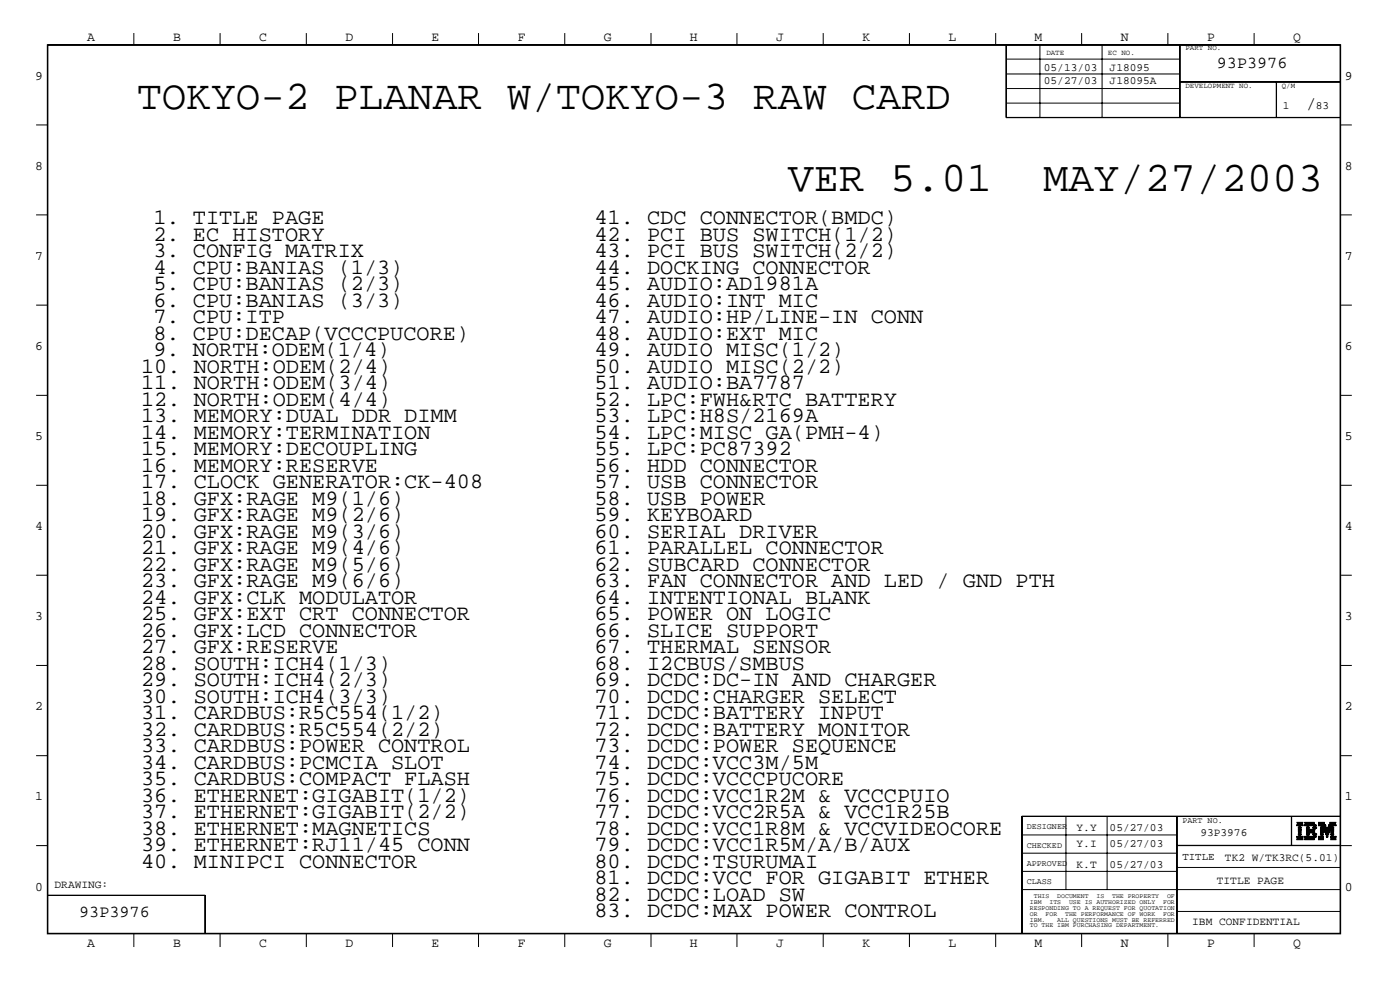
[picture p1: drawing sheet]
<svg xmlns="http://www.w3.org/2000/svg" width="423mm" height="299mm" viewBox="0 0 423 299" stroke-linecap="round" stroke-linejoin="round" font-family="sans-serif">
<defs><g id="words">
<g font-size="12.8">
<text x="238.3" y="57.8">VER 5.01</text>
<text x="315.4" y="57.8">MAY/27/2003</text>
</g>
<text font-size="12.4" x="41.5" y="32.9">TOKYO-2 PLANAR W/TOKYO-3 RAW CARD</text>
<g font-size="6.6">
<text x="46.4" y="67.8">1. TITLE PAGE</text>
<text x="179.7" y="67.8">41. CDC CONNECTOR(BMDC)</text>
<text x="46.4" y="77.8">3. CONFIG MATRIX</text>
<text x="46.4" y="72.8">2. EC HISTORY</text>
<text x="179.7" y="77.8">43. PCI BUS SWITCH(2/2)</text>
<text x="179.7" y="72.8">42. PCI BUS SWITCH(1/2)</text>
<text x="46.4" y="82.7">4. CPU:BANIAS (1/3)</text>
<text x="179.7" y="82.7">44. DOCKING CONNECTOR</text>
<text x="46.4" y="87.7">5. CPU:BANIAS (2/3)</text>
<text x="179.7" y="87.7">45. AUDIO:AD1981A</text>
<text x="46.4" y="92.7">6. CPU:BANIAS (3/3)</text>
<text x="179.7" y="92.7">46. AUDIO:INT MIC</text>
<text x="46.4" y="97.7">7. CPU:ITP</text>
<text x="179.7" y="97.7">47. AUDIO:HP/LINE-IN CONN</text>
<text x="46.4" y="107.7">9. NORTH:ODEM(1/4)</text>
<text x="46.4" y="102.7">8. CPU:DECAP(VCCCPUCORE)</text>
<text x="179.7" y="102.7">48. AUDIO:EXT MIC</text>
<text x="179.7" y="107.7">49. AUDIO MISC(1/2)</text>
<text x="42.7" y="112.7">10. NORTH:ODEM(2/4)</text>
<text x="179.7" y="112.7">50. AUDIO MISC(2/2)</text>
<text x="42.7" y="117.7">11. NORTH:ODEM(3/4)</text>
<text x="179.7" y="117.7">51. AUDIO:BA7787</text>
<text x="42.7" y="122.6">12. NORTH:ODEM(4/4)</text>
<text x="179.7" y="122.6">52. LPC:FWH&amp;RTC BATTERY</text>
<text x="42.7" y="127.6">13. MEMORY:DUAL DDR DIMM</text>
<text x="179.7" y="127.6">53. LPC:H8S/2169A</text>
<text x="42.7" y="137.6">15. MEMORY:DECOUPLING</text>
<text x="42.7" y="132.6">14. MEMORY:TERMINATION</text>
<text x="179.7" y="132.6">54. LPC:MISC GA(PMH-4)</text>
<text x="179.7" y="137.6">55. LPC:PC87392</text>
<text x="42.7" y="142.6">16. MEMORY:RESERVE</text>
<text x="179.7" y="142.6">56. HDD CONNECTOR</text>
<text x="42.7" y="147.6">17. CLOCK GENERATOR:CK-408</text>
<text x="179.7" y="147.6">57. USB CONNECTOR</text>
<text x="42.7" y="152.6">18. GFX:RAGE M9(1/6)</text>
<text x="179.7" y="152.6">58. USB POWER</text>
<text x="42.7" y="157.6">19. GFX:RAGE M9(2/6)</text>
<text x="179.7" y="157.6">59. KEYBOARD</text>
<text x="42.7" y="167.5">21. GFX:RAGE M9(4/6)</text>
<text x="42.7" y="162.5">20. GFX:RAGE M9(3/6)</text>
<text x="179.7" y="162.5">60. SERIAL DRIVER</text>
<text x="179.7" y="167.5">61. PARALLEL CONNECTOR</text>
<text x="42.7" y="172.5">22. GFX:RAGE M9(5/6)</text>
<text x="179.7" y="172.5">62. SUBCARD CONNECTOR</text>
<text x="42.7" y="177.5">23. GFX:RAGE M9(6/6)</text>
<text x="179.7" y="177.5">63. FAN CONNECTOR AND LED / GND PTH</text>
<text x="42.7" y="182.5">24. GFX:CLK MODULATOR</text>
<text x="179.7" y="182.5">64. INTENTIONAL BLANK</text>
<text x="42.7" y="187.5">25. GFX:EXT CRT CONNECTOR</text>
<text x="179.7" y="187.5">65. POWER ON LOGIC</text>
<text x="42.7" y="197.4">27. GFX:RESERVE</text>
<text x="42.7" y="192.4">26. GFX:LCD CONNECTOR</text>
<text x="179.7" y="192.4">66. SLICE SUPPORT</text>
<text x="179.7" y="197.4">67. THERMAL SENSOR</text>
<text x="42.7" y="202.4">28. SOUTH:ICH4(1/3)</text>
<text x="179.7" y="202.4">68. I2CBUS/SMBUS</text>
<text x="42.7" y="207.3">29. SOUTH:ICH4(2/3)</text>
<text x="179.7" y="207.3">69. DCDC:DC-IN AND CHARGER</text>
<text x="42.7" y="212.3">30. SOUTH:ICH4(3/3)</text>
<text x="179.7" y="212.3">70. DCDC:CHARGER SELECT</text>
<text x="42.7" y="217.3">31. CARDBUS:R5C554(1/2)</text>
<text x="179.7" y="217.3">71. DCDC:BATTERY INPUT</text>
<text x="42.7" y="227.3">33. CARDBUS:POWER CONTROL</text>
<text x="42.7" y="222.3">32. CARDBUS:R5C554(2/2)</text>
<text x="179.7" y="227.3">73. DCDC:POWER SEQUENCE</text>
<text x="179.7" y="222.3">72. DCDC:BATTERY MONITOR</text>
<text x="42.7" y="232.3">34. CARDBUS:PCMCIA SLOT</text>
<text x="179.7" y="232.3">74. DCDC:VCC3M/5M</text>
<text x="42.7" y="237.3">35. CARDBUS:COMPACT FLASH</text>
<text x="179.7" y="237.3">75. DCDC:VCCCPUCORE</text>
<text x="42.7" y="242.2">36. ETHERNET:GIGABIT(1/2)</text>
<text x="179.7" y="242.2">76. DCDC:VCC1R2M &amp; VCCCPUIO</text>
<text x="42.7" y="247.2">37. ETHERNET:GIGABIT(2/2)</text>
<text x="179.7" y="247.2">77. DCDC:VCC2R5A &amp; VCC1R25B</text>
<text x="42.7" y="257.2">39. ETHERNET:RJ11/45 CONN</text>
<text x="42.7" y="252.2">38. ETHERNET:MAGNETICS</text>
<text x="179.7" y="252.2">78. DCDC:VCC1R8M &amp; VCCVIDEOCORE</text>
<text x="179.7" y="257.2">79. DCDC:VCC1R5M/A/B/AUX</text>
<text x="42.7" y="262.2">40. MINIPCI CONNECTOR</text>
<text x="179.7" y="262.2">80. DCDC:TSURUMAI</text>
<text x="179.7" y="267.2">81. DCDC:VCC FOR GIGABIT ETHER</text>
<text x="179.7" y="272.2">82. DCDC:LOAD SW</text>
<text x="179.7" y="277.2">83. DCDC:MAX POWER CONTROL</text>
</g>
<text font-size="5.2" x="395" y="32.9">/</text>
<g font-size="5.1">
<text x="368" y="20.5">93P3976</text>
<text x="24" y="277.2">93P3976</text>
</g>
<g font-size="4">
<text x="26.3" y="12.5">A</text>
<text x="52.3" y="12.5">B</text>
<text x="78.4" y="12.5">C</text>
<text x="104.5" y="12.5">D</text>
<text x="130.5" y="12.5">E</text>
<text x="156.5" y="12.5">F</text>
<text x="182.6" y="12.5">G</text>
<text x="208.6" y="12.5">H</text>
<text x="234.7" y="12.5">J</text>
<text x="260.8" y="12.5">K</text>
<text x="286.9" y="12.5">L</text>
<text x="312.8" y="12.5">M</text>
<text x="338.9" y="12.5">N</text>
<text x="365" y="12.5">P</text>
<text x="391.1" y="12.5">Q</text>
<text x="10.7" y="24.1">9</text>
<text x="406.7" y="24.1">9</text>
<text x="10.7" y="51.4">8</text>
<text x="406.7" y="51.4">8</text>
<text x="10.7" y="78.6">7</text>
<text x="406.7" y="78.6">7</text>
<text x="10.7" y="105.8">6</text>
<text x="406.7" y="105.8">6</text>
<text x="10.7" y="133.1">5</text>
<text x="406.7" y="133.1">5</text>
<text x="10.7" y="160.2">4</text>
<text x="406.7" y="160.2">4</text>
<text x="10.7" y="187.5">3</text>
<text x="406.7" y="187.5">3</text>
<text x="10.7" y="214.6">2</text>
<text x="406.7" y="214.6">2</text>
<text x="10.7" y="241.9">1</text>
<text x="406.7" y="241.9">1</text>
<text x="10.7" y="269.2">0</text>
<text x="406.7" y="269.2">0</text>
<text x="26.3" y="286.2">A</text>
<text x="52.3" y="286.2">B</text>
<text x="78.4" y="286.2">C</text>
<text x="104.5" y="286.2">D</text>
<text x="130.5" y="286.2">E</text>
<text x="156.5" y="286.2">F</text>
<text x="182.6" y="286.2">G</text>
<text x="208.6" y="286.2">H</text>
<text x="234.7" y="286.2">J</text>
<text x="260.8" y="286.2">K</text>
<text x="286.9" y="286.2">L</text>
<text x="312.8" y="286.2">M</text>
<text x="338.9" y="286.2">N</text>
<text x="365" y="286.2">P</text>
<text x="391.1" y="286.2">Q</text>
</g>
<g font-size="3.4">
<text x="315.6" y="21.4">05/13/03</text>
<text x="335.5" y="21.4">J18095</text>
<text x="315.6" y="25.4">05/27/03</text>
<text x="335.5" y="25.4">J18095A</text>
<text x="387.9" y="32.9">1</text>
<text x="397.8" y="32.9">83</text>
<text x="325.5" y="251">Y.Y</text>
<text x="335.5" y="251">05/27/03</text>
<text x="325.5" y="255.9">Y.I</text>
<text x="335.5" y="255.9">05/27/03</text>
<text x="363" y="252.7">93P3976</text>
<text x="325.5" y="262.2">K.T</text>
<text x="335.5" y="262.2">05/27/03</text>
<text x="370.4" y="260.2">TK2 W/TK3RC(5.01)</text>
<text x="16.5" y="268.5">DRAWING:</text>
<text x="368" y="267.2">TITLE PAGE</text>
<text x="360.5" y="279.7">IBM CONFIDENTIAL</text>
</g>
<text font-size="3.2" x="357.5" y="260">TITLE</text>
<g font-size="2.5">
<text x="310.5" y="250.6">DESIGNER</text>
<text x="357.5" y="248.8">PART NO.</text>
<text x="310.5" y="256.1">CHECKED</text>
<text x="310.5" y="261.5">APPROVED</text>
<text x="310.5" y="267">CLASS</text>
</g>
<g font-size="2.3">
<text x="316.4" y="16.7">DATE</text>
<text x="335" y="16.7">EC NO.</text>
<text x="358.5" y="15.2">PART NO.</text>
<text x="358.5" y="26.6">DEVELOPMENT NO.</text>
<text x="387.6" y="26.6">Q/M</text>
</g>
<g font-size="2">
<text x="311.4" y="273.2">IBM</text>
<text x="311.4" y="275">RESPONDING TO A REQUEST FOR QUOTATION</text>
<text x="312.6" y="271.4">THIS</text>
<text x="317.3" y="273.2">ITS</text>
<text x="319.7" y="271.4">DOCUMENT</text>
<text x="323.3" y="273.2">USE IS AUTHORIZED ONLY</text>
<text x="331.6" y="271.4">IS</text>
<text x="336.3" y="271.4">THE PROPERTY</text>
<text x="351.7" y="273.2">FOR</text>
<text x="352.9" y="271.4">OF</text>
<text x="311.4" y="276.7">OR</text>
<text x="311.4" y="278.6">IBM.</text>
<text x="311.4" y="280.2">TO THE IBM PURCHASING DEPARTMENT.</text>
<text x="316.1" y="276.7">FOR</text>
<text x="319.7" y="278.6">ALL QUESTIONS MUST BE REFERRED</text>
<text x="322.1" y="276.7">THE PERFORMANCE OF WORK</text>
<text x="351.7" y="276.7">FOR</text>
</g>
</g></defs>
<g fill="none" stroke="#000" stroke-width=".3">
<path d="M14.3 13.5h391.1v268.7h-391.1zM14.5 13.6h390.7v268.4h-390.7zM40.5 10v3.5M66.5 10v3.5M92.6 10v3.5M118.7 10v3.5M144.7 10v3.5M170.8 10v3.5M196.8 10v3.5M222.8 10v3.5M248.9 10v3.5M275 10v3.5"/>
<path d="M301.1 10v3.5M304.2 13.5v22.1h101.2M304.2 17.9h52.5M304.3 13.5v22.1M314.5 13.5v22.1M327.1 10v3.5M333.2 13.5v22.1M353.1 10v3.5M356.7 13.5v22.1M356.9 13.5v22.1M379.2 10v3.5M10.9 37.8h3.4"/>
<path d="M304.2 35.5h101.2M304.2 26.8h52.5M304.2 22.4h52.5M304.3 31.2h52.4M356.7 24.8h48.7M356.7 24.7h48.7M385.9 24.8v10.8M386 24.8v10.8M405.4 37.8h3.4M10.9 64.9h3.4M405.4 64.9h3.4M10.9 92.2h3.4"/>
<path d="M405.4 92.2h3.4M10.9 119.5h3.4M405.4 119.5h3.4M10.9 146.6h3.4M405.4 146.6h3.4M10.9 173.8h3.4M405.4 173.8h3.4M10.9 201.1h3.4M405.4 201.1h3.4M10.9 228.3h3.4M405.4 228.3h3.4M10.9 255.5h3.4"/>
<path d="M308.9 246.7h96.5M308.9 257.8h47M308.9 252.3h47M309.1 246.6v35.4M322.3 246.6v22.2M334.8 246.6v22.2M355.9 246.6v35.4M355.9 255.4h49.5M355.9 255.5h52.9M390.5 246.6v8.9M390.6 246.6v8.9M392.2 253.7h1.8z"/>
<path d="M392.2 253.4l1.8 .1zM392.2 253l1.8 .1zM392.2 252.8l1.8 .1zM392.2 252.7l1.8 .1zM392.2 249.4l1.8 .1zM392.2 249.3l1.8 .1zM392.2 249.2l1.8 .1zM392.2 248.5l1.8 .1zM392.2 253.6h1.8h-1.8M392.2 248.8h1.8h-1.8M392.2 248.7h1.8h-1.8M392.6 252.1l.8 .1z"/>
<path d="M392.6 252l.8 .1zM392.6 251.3l.8 .1zM392.6 250.9l.8 .1zM392.6 250.6l.8 .1zM392.6 250.2l.8 .1zM392.6 250l.8 .1zM392.6 252.3h.8h-.8M392.6 251.6h.8h-.8M392.6 251.5h.8h-.8M392.6 250.8h.8h-.8M392.6 249.9h.8h-.8M394.5 253.7h2.8z"/>
<path d="M394.5 253.4l3 .1zM394.5 248.5l2.8 .1zM394.5 253l3.3 .1zM394.5 252.8l3.4 .1zM394.5 252.7l3.4 .1zM394.5 249.4l3.4 .1zM394.5 249.3l3.4 .1zM394.5 249.2l3.3 .1zM394.5 253.6h2.9h-2.9M394.5 248.8h3h-3M394.5 248.7h2.9h-2.9M395.1 251.3l2.4 .1z"/>
<path d="M395.1 250.9l2.4 .1zM395.1 250.6l2.6 .1zM395.1 252.1l.8 .1zM395.1 252l.8 .1zM395.1 250.2l.8 .1zM395.1 250l.8 .1zM395.1 251.6h2.6h-2.6M395.1 251.5h2.5h-2.5M395.1 250.8h2.5h-2.5M395.1 252.3h.8h-.8M395.1 249.9h.8h-.8M397 252.1l1.1 .1z"/>
<path d="M397 252l1.1 .1zM397 250.2l1.1 .1zM397 250l1.1 .1zM397 252.3h1.1h-1.1M397 249.9h1.1h-1.1M398.7 253.7h1.4zM398.7 253.4l1.4 .1zM398.7 253l1.4 .1zM398.7 252.8l1.4 .1zM398.7 252.7l1.4 .1zM398.7 249.4l2.2 .1zM398.7 249.3l2.1 .1z"/>
<path d="M398.7 249.2l2 .1zM398.7 248.5l1.7 .1zM398.7 253.6h1.4h-1.4M398.7 248.8h1.8h-1.8M398.7 248.7h1.8h-1.8M399.3 252.1l.8 .1zM399.3 252l.8 .1zM399.3 251.3l.8 .1zM399.3 250.9l.8 .1zM399.3 250.6l.8 .1zM399.3 250.2l1.9 .1zM399.3 250l1.9 .1z"/>
<path d="M399.3 252.3h.8h-.8M399.3 251.6h.8h-.8M399.3 251.5h.8h-.8M399.3 250.8h.8h-.8M399.3 249.9h1.8h-1.8M400.3 250.6l2 .1zM400.4 250.9l1.8 .1zM400.4 250.8h1.8h-1.8M400.5 251.3l1.6 .1zM400.6 251.5h1.5h-1.5M400.6 251.6h1.4h-1.4M400.9 252.1l.8 .1z"/>
<path d="M400.9 252l.8 .1zM401 252.3h.7h-.7M401.1 252.7l.4 .1zM401.2 252.8l.3 .1zM401.2 253l.2 .1zM401.4 250.2l1.9 .1zM401.5 250l1.8 .1zM401.5 249.9h1.8h-1.8M401.7 249.4l2.2 .1zM401.8 249.3l2.1 .1zM401.8 249.2l2.1 .1zM402.1 248.8h1.8h-1.8"/>
<path d="M402.1 248.7h1.8h-1.8M402.2 248.5l1.7 .1zM402.4 253.7h1.5zM402.4 253.4l1.5 .1zM402.4 253l1.5 .1zM402.4 252.8l1.5 .1zM402.4 252.7l1.5 .1zM402.4 252.1l.9 .1zM402.4 252l.9 .1zM402.4 251.3l.9 .1zM402.4 250.9l.9 .1zM402.4 250.6l.9 .1z"/>
<path d="M402.4 253.6h1.5h-1.5M402.4 252.3h.9h-.9M402.4 251.6h.9h-.9M402.4 251.5h.9h-.9M402.4 250.8h.9h-.9M405.4 246.6h-96.5v35.4M14.3 270.5h47.8v11.5M14.3 270.6h47.8M62 270.5v11.5M308.9 268.8h96.5M308.9 263.3h47M355.9 275.4h49.5"/>
<path d="M355.9 262.1h49.5M40.5 282v4.2M66.5 282v4.2M92.6 282v4.2M118.7 282v4.2M144.7 282v4.2M170.8 282v4.2M196.8 282v4.2M222.8 282v4.2M248.9 282v4.2M275 282v4.2M301.1 282v4.2"/>
<path d="M327.1 282v4.2M353.1 282v4.2M379.2 282v4.2"/>
</g>
<use href="#words"/>
</svg>
